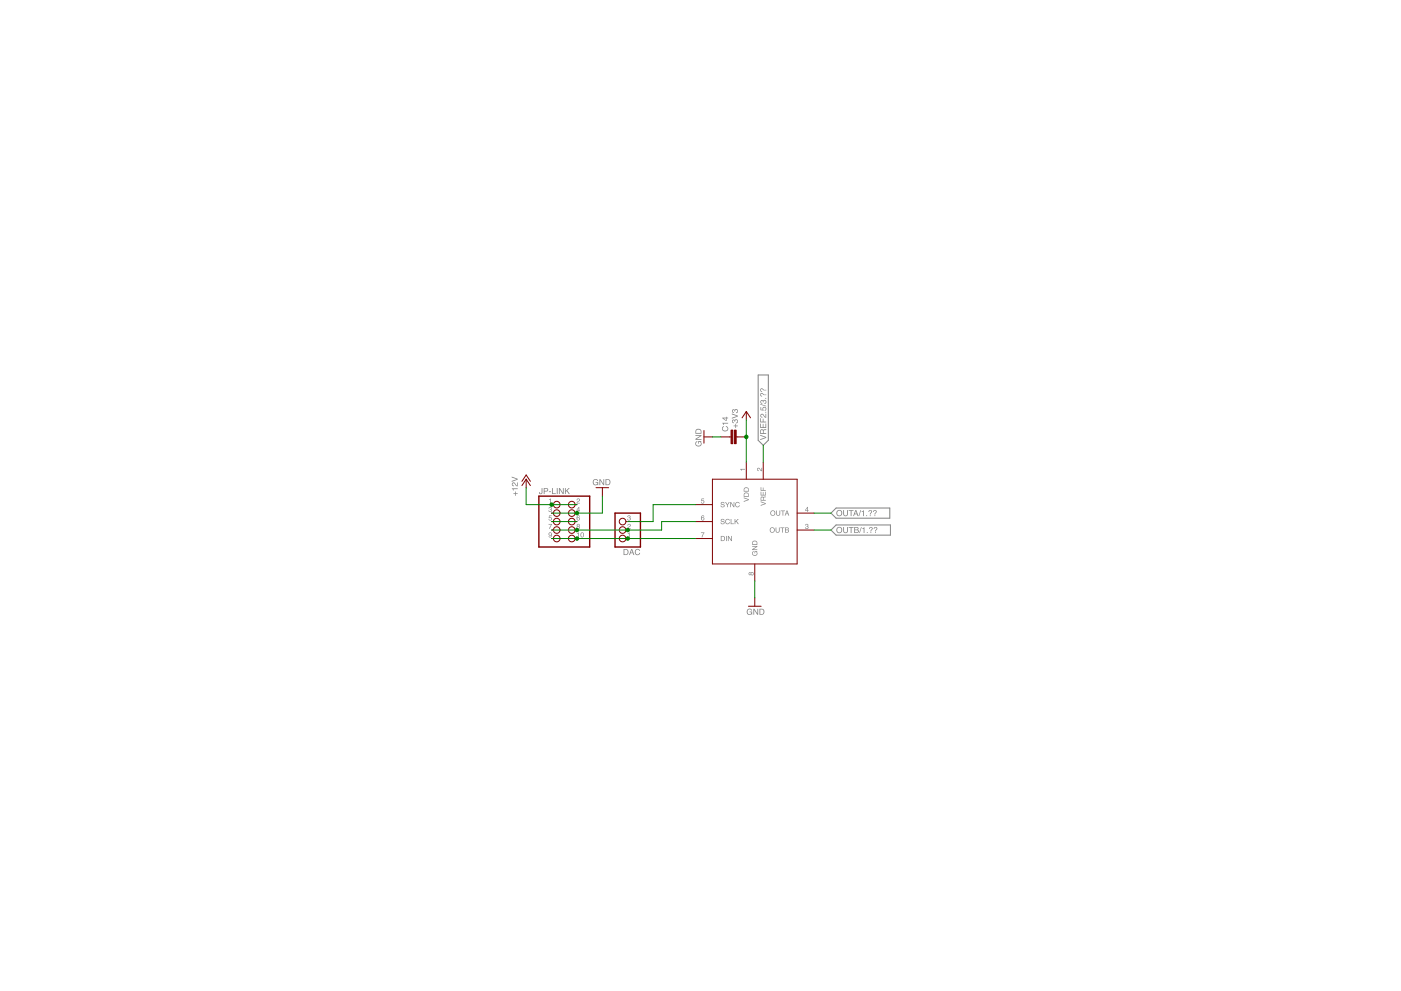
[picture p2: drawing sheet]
<svg xmlns="http://www.w3.org/2000/svg" width="420mm" height="297mm" viewBox="0 0 420 297" stroke-linecap="round" stroke-linejoin="round" font-family="sans-serif">
<g fill="#808080">
<path d="M220 127.6h.5v-.6h.2v.6h.6v.2h-.6v.5h-.2v-.5h-.5zM219.6 125.9l.4-.2 .3 .3a.58 .58 0 0 1 1 .1 .58 .58 0 0 1-.6 .8v-.2a.35 .35 0 0 0 .4-.5 .35 .35 0 0 0-.6-.1v.3l-.2-.1a.28 .28 0 0 0-.3-.3 .28 .28 0 0 0-.3 .3l.4 .5a.58 .58 0 0 1-.5-.3 .58 .58 0 0 1 0-.6zM219.5 123.9l1.8 .7v.2l-1.8 .7v-.3l1.5-.5-1.5-.5zM219.6 122.8l.4-.1 .3 .2a.58 .58 0 0 1 1 .1 .58 .58 0 0 1-.6 .8v-.2a.35 .35 0 0 0 .4-.5 .35 .35 0 0 0-.6 0v.3l-.2-.1a.28 .28 0 0 0-.3-.4 .28 .28 0 0 0-.3 .3l.4 .6a.58 .58 0 0 1-.5-.3 .58 .58 0 0 1 0-.7z" fill-rule="evenodd"/>
<path d="M224.2 182.7a.8 .8 0 0 1 1.3 .3h-.2a.62 .62 0 0 0-.9-.1 .62 .62 0 0 0 0 1 .62 .62 0 0 0 .9-.2v-.2h-.5v-.2h.8v1l-.2-.3a.9 .9 0 0 1-1.4 0 .9 .9 0 0 1 .2-1.3zM225.9 182.5h.3l.9 1.4v-1.4h.3v1.8h-.3l-.9-1.5v1.5h-.3zM228 182.7v1.4l.6-.1 .4-.4a.65 .65 0 0 0-.6-.9zM227.8 182.5h.7a.91 .91 0 0 1 .7 .9 .91 .91 0 0 1-.7 .9h-.7z" fill-rule="evenodd"/>
<path d="M178 143.8a.8 .8 0 0 1 1.4 .4h-.3a.62 .62 0 0 0-.9-.1 .62 .62 0 0 0 0 .9 .62 .62 0 0 0 1-.1v-.2h-.6v-.2h.8v.9l-.2-.2a.9 .9 0 0 1-1.3-.1 .9 .9 0 0 1 .1-1.3zM179.8 143.6h.3l.9 1.5v-1.5h.2v1.8h-.3l-.9-1.4v1.4h-.2zM181.8 143.8v1.4h.7l.3-.5a.65 .65 0 0 0-.5-.9zM181.6 143.6h.7a.91 .91 0 0 1 .8 .9 .91 .91 0 0 1-.8 .9h-.7z" fill-rule="evenodd"/>
<path d="M208.7 132.4l.4-.2v.3a.62 .62 0 0 0-.1 .9 .62 .62 0 0 0 .9 0 .62 .62 0 0 0-.1-1h-.2v.6h-.2v-.8h1l-.3 .2a.89 .89 0 0 1-.1 1.2 .89 .89 0 0 1-1.2 0 .89 .89 0 0 1-.1-1.2zM208.6 130.4h1.8v.3l-1.5 .9h1.5v.2h-1.8v-.3l1.4-.9h-1.4zM209 128.9l-.2 .9h1.3l-.2-.9zM208.8 128.7a.97 .97 0 0 1 1.6 .6v.7h-1.8v-.9z" fill-rule="evenodd"/>
<path d="M154 147.9h.5v-.6h.2v.6h.6v.2h-.6v.5h-.2v-.5h-.5zM153.5 146.4h1.8v.2h-1.3v.4h-.2zM153.7 144.7a1.02 1.02 0 0 1 1.2 .8l.1-.9h.3v1.2l-.6-.3a.57 .57 0 0 0-.3-.5 .57 .57 0 0 0-.7 0l.4 .8a.6 .6 0 0 1-.6-.4 .6 .6 0 0 1 .2-.7zM153.5 142.9l1.8 .6v.3l-1.8 .6v-.2l1.5-.6-1.5-.5z" fill-rule="evenodd"/>
<path d="M216.3 150.6l.6-.1 .3 .2 .1 .2h-.2a.36 .36 0 0 0-.4-.3 .36 .36 0 0 0-.3 .4v.1a.56 .56 0 0 1 .8 .2 .56 .56 0 0 1-.2 .7 .61 .61 0 0 1-.9-.5h.2a.4 .4 0 0 0 .4 .4 .4 .4 0 0 0 .4-.4l-.1-.1a.64 .64 0 0 1-.6-.2 .64 .64 0 0 1-.1-.6zM217.5 150.5h.2l.4 .7 .5-.7h.2l-.5 .9v.6h-.3v-.6zM219 150.5h.3l.7 1.2v-1.2h.2v1.5h-.2l-.8-1.2v1.2h-.2zM220.7 150.7a.66 .66 0 0 1 .6-.3 .66 .66 0 0 1 .5 .5h-.2a.52 .52 0 0 0-.7 0 .52 .52 0 0 0-.1 .7 .52 .52 0 0 0 .8 0l.2-.1a.76 .76 0 0 1-1.1 .4 .76 .76 0 0 1 0-1.2z" fill-rule="evenodd"/>
<path d="M210.4 149.4h.7v.2h-.6v.4a.52 .52 0 0 1 .7 .3 .52 .52 0 0 1-.4 .7 .52 .52 0 0 1-.6-.5h.2a.33 .33 0 0 0 .5 .2 .33 .33 0 0 0 0-.5 .33 .33 0 0 0-.5 0h-.1z" fill-rule="evenodd"/>
<path d="M216.3 155.7l.6-.1 .3 .2 .1 .2h-.2a.36 .36 0 0 0-.4-.3 .36 .36 0 0 0-.3 .4 .56 .56 0 0 1 .8 .3 .56 .56 0 0 1-.2 .7 .61 .61 0 0 1-.9-.5h.2a.4 .4 0 0 0 .4 .4 .4 .4 0 0 0 .4-.4l-.1-.1a.64 .64 0 0 1-.6-.2 .64 .64 0 0 1-.1-.6zM217.7 155.8a.66 .66 0 0 1 .7-.3 .66 .66 0 0 1 .5 .5h-.2a.52 .52 0 0 0-.8-.1 .52 .52 0 0 0 0 .8 .52 .52 0 0 0 .7 0l.3-.2a.76 .76 0 0 1-1.2 .5 .76 .76 0 0 1 0-1.2zM219.1 155.6h.2v1.3h.8v.2h-1zM220.3 155.6h.2v.7l.8-.7h.3l-.7 .6 .7 .9h-.3l-.5-.8-.3 .3v.5h-.2z" fill-rule="evenodd"/>
<path d="M210.4 154.6l.6-.1 .2 .4a.44 .44 0 0 0-.5-.2 .44 .44 0 0 0-.3 .5 .51 .51 0 0 1 .8 .2 .51 .51 0 0 1-.4 .7 .51 .51 0 0 1-.6-.5zM210.4 155.5a.35 .35 0 0 0 .7 0 .35 .35 0 0 0-.7 0z" fill-rule="evenodd"/>
<path d="M216.4 160.8v1.2h.5l.3-.3a.65 .65 0 0 0-.1-.7 .65 .65 0 0 0-.7-.2zM216.2 160.6h.6a.78 .78 0 0 1 .6 .8 .78 .78 0 0 1-.6 .8h-.6zM217.7 160.6h.3v1.6h-.3zM218.3 160.6h.2l.8 1.3v-1.3h.2v1.6h-.2l-.8-1.3v1.3h-.2z" fill-rule="evenodd"/>
<path d="M210.2 159.6h1.1l-.7 1.5h-.2l.1-.3 .5-1h-.8z" fill-rule="evenodd"/>
<path d="M223 149.1l1.6 .6v.2l-1.6 .5v-.2l1.3-.4-1.3-.5zM223.4 147.9l-.2 .8h1.2l-.2-.8zM223.3 147.8a.83 .83 0 0 1 1.3 .5v.6h-1.6zM223.4 146.4l-.2 .7h1.2l-.2-.7zM223.3 146.2a.83 .83 0 0 1 1.3 .5v.6h-1.6z" fill-rule="evenodd"/>
<path d="M222 140.6h1.5v.2h-1.1l-.1 .3z" fill-rule="evenodd"/>
<path d="M228.1 150.3l1.6 .5v.3l-1.6 .5v-.2l1.3-.5-1.3-.4zM228.4 149.1l-.1 .8h.5v-.8zM228.3 148.9h.4l.2 .2 .8-.3v.2l-.6 .1-.1 .3v.5h.7v.2h-1.6zM228.1 147.4h.2v.9h.5v-.8h.2v.8h.5v-.9h.2v1.1h-1.6zM228.1 146h.2v.9h.5v-.8h.2v.8h.7v.2h-1.6z" fill-rule="evenodd"/>
<path d="M227.2 140.3a1.03 1.03 0 0 1 1.2 .7v-.8h.1v1l-.4-.1a.52 .52 0 0 0-.3-.6 .52 .52 0 0 0-.6 .1l.4 .6-.5-.3z" fill-rule="evenodd"/>
<path d="M231 153.8a.8 .8 0 0 1 1.6 0 .8 .8 0 0 1-1.6 0zM231.2 153.8a.6 .6 0 0 0 1.2 0 .6 .6 0 0 0-1.2 0zM232.8 153h.2v1a.4 .4 0 0 0 .4 .4 .4 .4 0 0 0 .4-.4v-1h.2v.9a.61 .61 0 0 1-.6 .7 .61 .61 0 0 1-.6-.7zM234.2 153h1.2v.2h-.5v1.4h-.2v-1.4h-.5zM236 153.3l-.2 .6h.4zM235.9 153h.2l.6 1.6h-.2l-.2-.5h-.6l-.2 .5h-.2z" fill-rule="evenodd"/>
<path d="M242.1 152.2l-.5 .7h.5zM242.1 151.9h.2v1h.2l-.2 .5h-.2v-.3h-.7z" fill-rule="evenodd"/>
<path d="M230.8 158.9a.8 .8 0 0 1 1.6 0 .8 .8 0 0 1-1.6 0zM231 158.8a.6 .6 0 0 0 1.2 0 .6 .6 0 0 0-1.2 0zM232.6 158.1h.2v1a.4 .4 0 0 0 .4 .4 .4 .4 0 0 0 .4-.4v-1h.2v.9a.61 .61 0 0 1-.6 .7 .61 .61 0 0 1-.6-.7zM234 158.1h1.3v.2h-.6v1.3h-.2v-1.3h-.5zM235.6 158.3v.5h.4a.25 .25 0 0 0 .3-.3 .25 .25 0 0 0-.3-.2zM235.6 158.9v.6l.8-.1-.1-.4zM235.4 158.1h.7a.38 .38 0 0 1 .4 .3 .38 .38 0 0 1-.2 .4 .43 .43 0 0 1 .3 .5 .43 .43 0 0 1-.5 .3h-.7z" fill-rule="evenodd"/>
<path d="M241.6 157.1a.43 .43 0 0 1 .7 0 .43 .43 0 0 1-.1 .6 .5 .5 0 0 1-.1 .9 .5 .5 0 0 1-.7-.5h.2a.3 .3 0 0 0 .5 .3 .3 .3 0 0 0 0-.6h-.3l.1-.1a.24 .24 0 0 0 .3-.2 .24 .24 0 0 0-.2-.3l-.5 .3z" fill-rule="evenodd"/>
<path d="M225.7 165.4l.3-.2v.2a.53 .53 0 0 0 0 .8 .53 .53 0 0 0 .8 0 .53 .53 0 0 0-.1-.8h-.2v.5h-.2v-.7h.8l-.2 .2a.77 .77 0 0 1-.1 1 .77 .77 0 0 1-1 0 .77 .77 0 0 1-.1-1zM225.6 163.7h1.5v.2l-1.2 .8h1.2v.2h-1.5v-.3l1.2-.7h-1.2zM225.9 162.4l-.1 .7h1.1l-.1-.7zM225.8 162.2a.83 .83 0 0 1 1.3 .5v.6h-1.5z" fill-rule="evenodd"/>
<path d="M224.7 172a.25 .25 0 0 0 .5 0 .25 .25 0 0 0-.5 0zM225.3 172a.31 .31 0 0 0 .6 0 .31 .31 0 0 0-.6 0zM224.6 171.6l.3-.1 .3 .2a.46 .46 0 0 1 .7-.1 .46 .46 0 0 1 0 .7 .46 .46 0 0 1-.7-.1 .43 .43 0 0 1-.7 .1 .43 .43 0 0 1 .1-.7z" fill-rule="evenodd"/>
<path d="M216.7 128l.4-.3v.3a.6 .6 0 0 0-.1 .9 .6 .6 0 0 0 .9 0 .6 .6 0 0 0 0-.9l-.2-.3a.86 .86 0 0 1 .6 1.2 .86 .86 0 0 1-1.3 .3l-.5-.5zM216.6 126.7h1.8v.3h-1.3v.4h-.2zM216.9 125.4l.8 .6v-.6zM216.6 125.2h1.1v-.3h.2v.3h.5v.2h-.5v.8h-.2z" fill-rule="evenodd"/>
<path d="M162.4 146.3h.3v1.3a.52 .52 0 0 1-.6 .5 .52 .52 0 0 1-.5-.6h.3a.29 .29 0 0 0 .1 .4 .29 .29 0 0 0 .4-.2zM163.1 146.3h.8a.52 .52 0 0 1 .5 .5 .52 .52 0 0 1-.5 .5h-.6v.8h-.2zM163.3 146.5v.6h.5a.31 .31 0 0 0 .4-.3 .31 .31 0 0 0-.4-.3zM164.6 147.3h.6v.2h-.6zM165.5 146.3h.3v1.6h.9v.2h-1.2zM167 146.3h.2v1.8h-.2zM167.6 146.3h.3l.9 1.4v-1.4h.2v1.8h-.2l-.9-1.5v1.5h-.3zM169.4 146.3h.3v.9l.8-.9h.4l-.8 .7 .8 1.1h-.3l-.7-.9-.2 .3v.6h-.3z" fill-rule="evenodd"/>
<path d="M164.6 149.7l.6-.3v1.5h-.2v-1.1z" fill-rule="evenodd"/>
<path d="M173.1 149.5a.54 .54 0 0 1 .8 .3 .54 .54 0 0 1-.6 .7l-.2 .2h.8v.2h-1l.2-.5a.52 .52 0 0 0 .5-.2 .52 .52 0 0 0-.1-.6l-.6 .3z" fill-rule="evenodd"/>
<path d="M164.7 152a.43 .43 0 0 1 .6 0 .43 .43 0 0 1 0 .6 .5 .5 0 0 1-.1 .9 .5 .5 0 0 1-.7-.5h.2a.3 .3 0 0 0 .4 .3 .3 .3 0 0 0 0-.5h-.2l.1-.2a.24 .24 0 0 0 .3-.2 .24 .24 0 0 0-.3-.3l-.5 .3z" fill-rule="evenodd"/>
<path d="M173.5 152.2l-.4 .7h.4zM173.6 151.9h.1v1h.2l-.2 .5h-.2v-.3h-.6z" fill-rule="evenodd"/>
<path d="M164.7 154.5h.7v.2h-.6l-.1 .4a.52 .52 0 0 1 .8 .3 .52 .52 0 0 1-.4 .7 .52 .52 0 0 1-.6-.5h.2a.33 .33 0 0 0 .5 .2 .33 .33 0 0 0 0-.6 .33 .33 0 0 0-.5 .1h-.1z" fill-rule="evenodd"/>
<path d="M173.1 154.6l.6-.1 .2 .4a.44 .44 0 0 0-.5-.2 .44 .44 0 0 0-.3 .5 .51 .51 0 0 1 .8 .2 .51 .51 0 0 1-.4 .7 .51 .51 0 0 1-.6-.5zM173.1 155.5a.35 .35 0 0 0 .7 0 .35 .35 0 0 0-.7 0z" fill-rule="evenodd"/>
<path d="M164.5 157.1h1l-.6 1.4h-.2l.1-.3 .5-1h-.8z" fill-rule="evenodd"/>
<path d="M173.1 157.4a.3 .3 0 0 0 .6 0 .3 .3 0 0 0-.6 0zM173.1 158.1a.31 .31 0 0 0 .6 0 .31 .31 0 0 0-.6 0zM173.1 157.1a.43 .43 0 0 1 .6 0 .43 .43 0 0 1 0 .6 .46 .46 0 0 1 .1 .7 .46 .46 0 0 1-.7 0 .46 .46 0 0 1 .1-.7l-.3-.3z" fill-rule="evenodd"/>
<path d="M164.6 159.7a.72 .72 0 0 1 1 .5 .72 .72 0 0 1-.6 .9l-.4-.2 .1-.2a.3 .3 0 0 0 .4 .2 .3 .3 0 0 0 .2-.3v-.2a.48 .48 0 0 1-.7 0 .48 .48 0 0 1 0-.7zM164.7 160.1a.32 .32 0 0 0 .6 0 .32 .32 0 0 0-.6 0z" fill-rule="evenodd"/>
<path d="M173 159.9l.6-.3v1.5h-.2v-1.1zM174.3 159.7a.72 .72 0 0 1 .9 .4 .72 .72 0 0 1-.4 1 .78 .78 0 0 1-.7-.5 .78 .78 0 0 1 .2-.9zM174.5 159.8a.7 .7 0 0 0 .2 1.1 .68 .68 0 0 0-.2-1.1z" fill-rule="evenodd"/>
<path d="M187.2 164.8v1.4l.7-.1 .3-.4a.65 .65 0 0 0-.5-.9zM187 164.6h.7a.91 .91 0 0 1 .8 .9 .91 .91 0 0 1-.8 .9h-.7zM189.4 164.8l-.2 .8h.5zM189.3 164.6h.3l.6 1.8h-.2l-.2-.6h-.7l-.2 .6h-.3zM190.6 164.8a.78 .78 0 0 1 .8-.3 .78 .78 0 0 1 .6 .6h-.3a.6 .6 0 0 0-.9-.1 .6 .6 0 0 0 0 .9 .6 .6 0 0 0 .9 0l.3-.2a.86 .86 0 0 1-1.2 .6 .86 .86 0 0 1-.3-1.3z" fill-rule="evenodd"/>
<path d="M188.3 159.9l.5-.3v1.5h-.2v-1.1z" fill-rule="evenodd"/>
<path d="M188.3 157.1a.54 .54 0 0 1 .9 .4 .54 .54 0 0 1-.7 .6l-.2 .2h.9v.2h-1.1l.2-.5a.52 .52 0 0 0 .5-.2 .52 .52 0 0 0 0-.6l-.6 .4z" fill-rule="evenodd"/>
<path d="M188.3 154.6a.43 .43 0 0 1 .7-.1 .43 .43 0 0 1-.1 .7 .5 .5 0 0 1-.1 .9 .5 .5 0 0 1-.7-.6h.2a.3 .3 0 0 0 .4 .3 .3 .3 0 0 0 0-.5h-.2l.1-.2a.24 .24 0 0 0 .3-.2 .24 .24 0 0 0-.3-.2l-.4 .3z" fill-rule="evenodd"/>
</g>
<path d="M227.4 112.4h3v19.6l-1.5 1.5-1.5-1.5z" fill="none" stroke="#808080" stroke-width=".3"/>
<path d="M228 130.3l1.8 .7v.2l-1.8 .7v-.3l1.5-.5-1.5-.5zM228.3 128.9l-.1 .9h.6l-.1-.8zM228.1 128.8l.5-.1 .3 .2 .9-.3v.3l-.7 .1-.1 .3v.5h.8v.3h-1.8zM228 127h.2v1h.6v-.9h.2v.9h.6v-1h.2v1.3h-1.8zM228 125.4h.2v1h.6v-.9h.2v.9h.8v.2h-1.8zM228.2 124.2a1.02 1.02 0 0 1 1.3 .7l.1-.9h.2v1.2l-.6-.2a.57 .57 0 0 0-.3-.6 .57 .57 0 0 0-.6 .1l.4 .7a.6 .6 0 0 1-.6-.4 .6 .6 0 0 1 .1-.6zM229.5 123.4h.3v.3h-.3zM228.1 122h.2v.8l.5 .1a.61 .61 0 0 1 .2-.9 .61 .61 0 0 1 .9 .4 .61 .61 0 0 1-.6 .7v-.2a.38 .38 0 0 0 .2-.6 .38 .38 0 0 0-.6 0 .38 .38 0 0 0 .1 .6v.2l-.9-.2zM228 121.1l1.8 .5v.2l-1.8-.5zM228.2 120.1l.3-.2 .4 .2a.58 .58 0 0 1 .9 .2 .58 .58 0 0 1-.6 .8v-.3a.35 .35 0 0 0 .4-.5 .35 .35 0 0 0-.6 0v.3l-.2-.1a.28 .28 0 0 0-.3-.3 .28 .28 0 0 0-.3 .3l.4 .5a.58 .58 0 0 1-.5-.3 .58 .58 0 0 1 .1-.6zM229.5 119.3h.3v.2h-.3zM229.5 118.2h.3v.3h-.3zM228.1 117.9a.78 .78 0 0 1 1.1 .3l.1 .2-.6-.3a.31 .31 0 0 0-.5 0 .31 .31 0 0 0 .1 .5l.3 .3a.56 .56 0 0 1-.6-.4 .56 .56 0 0 1 .1-.6zM229.5 116.8h.3v.3h-.3zM228.1 116.5a.78 .78 0 0 1 1.1 .3l.1 .3-.6-.4a.31 .31 0 0 0-.5 .1 .31 .31 0 0 0 .1 .4l.3 .3a.56 .56 0 0 1-.6-.3 .56 .56 0 0 1 .1-.7z" fill-rule="evenodd" fill="#808080"/>
<path d="M249.2 153.8l1.5-1.5h16.1v3h-16.1z" fill="none" stroke="#808080" stroke-width=".3"/>
<path d="M250.8 153.8a.95 .95 0 0 1 1.9 0 .95 .95 0 0 1-1.9 0zM251.1 153.8a.69 .69 0 0 0 1.3 0 .69 .69 0 0 0-1.3 0zM252.9 152.9h.2v1.1a.46 .46 0 0 0 .5 .5 .46 .46 0 0 0 .4-.5v-1.1h.3v1a.72 .72 0 0 1-.7 .8 .72 .72 0 0 1-.7-.8zM254.5 152.9h1.5v.2h-.6v1.6h-.3v-1.6h-.6zM256.7 153.2l-.3 .8h.5zM256.5 152.9h.3l.7 1.8h-.3l-.2-.5h-.7l-.2 .5h-.2zM258.1 152.9h.1l-.5 1.8h-.2zM258.4 153.3l.7-.4v1.8h-.3v-1.2h-.4zM259.8 154.4h.2v.3h-.2zM260.9 154.4h.2v.3h-.2zM260.6 153a.57 .57 0 0 1 .9 .2 .57 .57 0 0 1-.4 .8l-.2 .2 .3-.6a.31 .31 0 0 0 0-.5 .31 .31 0 0 0-.5 .1l-.2 .3zM262.3 154.4h.2v.3h-.2zM262 153a.57 .57 0 0 1 .9 .2 .57 .57 0 0 1-.4 .8l-.2 .2 .3-.6a.31 .31 0 0 0 0-.5 .31 .31 0 0 0-.5 .1l-.3 .3z" fill-rule="evenodd" fill="#808080"/>
<path d="M249.2 158.9l1.5-1.5h16.3v3h-16.3z" fill="none" stroke="#808080" stroke-width=".3"/>
<path d="M250.8 158.9a.95 .95 0 0 1 1.9 0 .95 .95 0 0 1-1.9 0zM251.1 158.8a.69 .69 0 0 0 1.3 0 .69 .69 0 0 0-1.3 0zM252.9 158h.2v1.1a.46 .46 0 0 0 .5 .5 .46 .46 0 0 0 .4-.5v-1.1h.3v1a.72 .72 0 0 1-.7 .8 .72 .72 0 0 1-.7-.8zM254.5 158h1.5v.2h-.6v1.6h-.3v-1.6h-.6zM256.4 158.2v.5h.5a.29 .29 0 0 0 .3-.3 .29 .29 0 0 0-.3-.2zM256.4 158.9v.7l.9-.2-.1-.4zM256.2 158h.8a.44 .44 0 0 1 .5 .3 .44 .44 0 0 1-.3 .5 .51 .51 0 0 1 .3 .6 .51 .51 0 0 1-.6 .4h-.7zM258.2 158h.2l-.5 1.8h-.2zM258.6 158.4l.6-.4v1.8h-.2v-1.3h-.4zM260 159.5h.2v.3h-.2zM261 159.5h.3v.3h-.3zM260.8 158.1a.57 .57 0 0 1 .9 .1 .57 .57 0 0 1-.4 .9l-.2 .2 .3-.7a.31 .31 0 0 0 0-.4 .31 .31 0 0 0-.5 .1l-.3 .2zM262.4 159.5h.3v.3h-.3zM262.2 158.1a.57 .57 0 0 1 .9 .1 .57 .57 0 0 1-.4 .9l-.3 .2 .4-.7a.31 .31 0 0 0-.1-.4 .31 .31 0 0 0-.4 .1l-.3 .2z" fill-rule="evenodd" fill="#808080"/>
<g fill="none" stroke="#800000" stroke-width=".3">
<path d="M211.1 131h2.6M211.1 129.1v3.7M216.2 131h3M220.8 131h3M223.8 123.3v2.6M223.8 138.6v5M223.8 123.3l1.3 1.9M223.8 123.3l-1.3 1.9M228.9 138.6v5M156.5 144.3l1.3-1.9 1.3 1.9M157.8 143.6l1.3 1.9M157.8 143.6l-1.3 1.9"/>
<path d="M157.8 143.6v2.6M165.4 151.3h.6M165.4 156.3h.6M165.4 153.8h.6M165.4 158.9h.6M172.5 151.3h.5M172.5 156.3h.5M172.5 153.8h.5M172.5 158.9h.5M178.8 146.2h3.7M180.7 146.2v2.5M187.7 156.3h.6"/>
<path d="M187.7 158.9h.6M208.6 151.3h5.1M208.6 156.3h5.1M213.7 143.6h25.4v25.4h-25.4zM239.1 153.8h5M239.1 158.9h5M165.4 161.4h.6M172.5 161.4h.5M187.7 161.4h.6M208.6 161.4h5.1M226.4 169v5.1M226.4 179.2v2.5"/>
<path d="M224.5 181.7h3.8"/>
<circle cx="167" cy="156.3" r=".99"/>
<circle cx="167" cy="158.9" r=".99"/>
<circle cx="167" cy="153.8" r=".99"/>
<circle cx="167" cy="151.3" r=".99"/>
<circle cx="171.5" cy="151.3" r=".99"/>
<circle cx="171.5" cy="156.3" r=".99"/>
<circle cx="171.5" cy="158.9" r=".99"/>
<circle cx="171.5" cy="153.8" r=".99"/>
<circle cx="186.7" cy="156.3" r=".99"/>
<circle cx="186.7" cy="158.9" r=".99"/>
<circle cx="167" cy="161.4" r=".99"/>
<circle cx="171.5" cy="161.4" r=".99"/>
<circle cx="186.7" cy="161.4" r=".99"/>
</g>
<g fill="#800000" stroke="#800000" stroke-width=".3">
<path d="M220.3 128.9h.5v4.1h-.5z"/>
<path d="M219.2 128.9h.6v4.1h-.6z"/>
</g>
<path d="M161.6 148.7h15.2v15.3h-15.2zM184.4 153.8h7.7v10.2h-7.7z" fill="none" stroke="#800000" stroke-width=".42"/>
<path d="M213.7 131h2.5M223.8 125.9v12.7M228.9 133.5v5.1M157.8 146.2v5.1h15.2M165.4 156.3h7.6M180.7 148.7v5.1h-15.3M208.6 151.3h-12.7v5h-7.6M208.6 156.3h-10.2v2.6h-33M244.1 153.8h5.1M244.1 158.9h5.1M165.4 161.4h43.2M226.4 174.1v5.1" fill="none" stroke="#008000" stroke-width=".3"/>
<g fill="#008000" stroke="#008000" stroke-width=".3">
<circle cx="173" cy="153.8" r=".51"/>
<circle cx="223.8" cy="131" r=".51"/>
<circle cx="188.3" cy="158.9" r=".51"/>
<circle cx="173" cy="158.9" r=".51"/>
<circle cx="188.3" cy="161.4" r=".51"/>
<circle cx="173" cy="161.4" r=".51"/>
<circle cx="165.4" cy="151.3" r=".51"/>
</g>
</svg>
